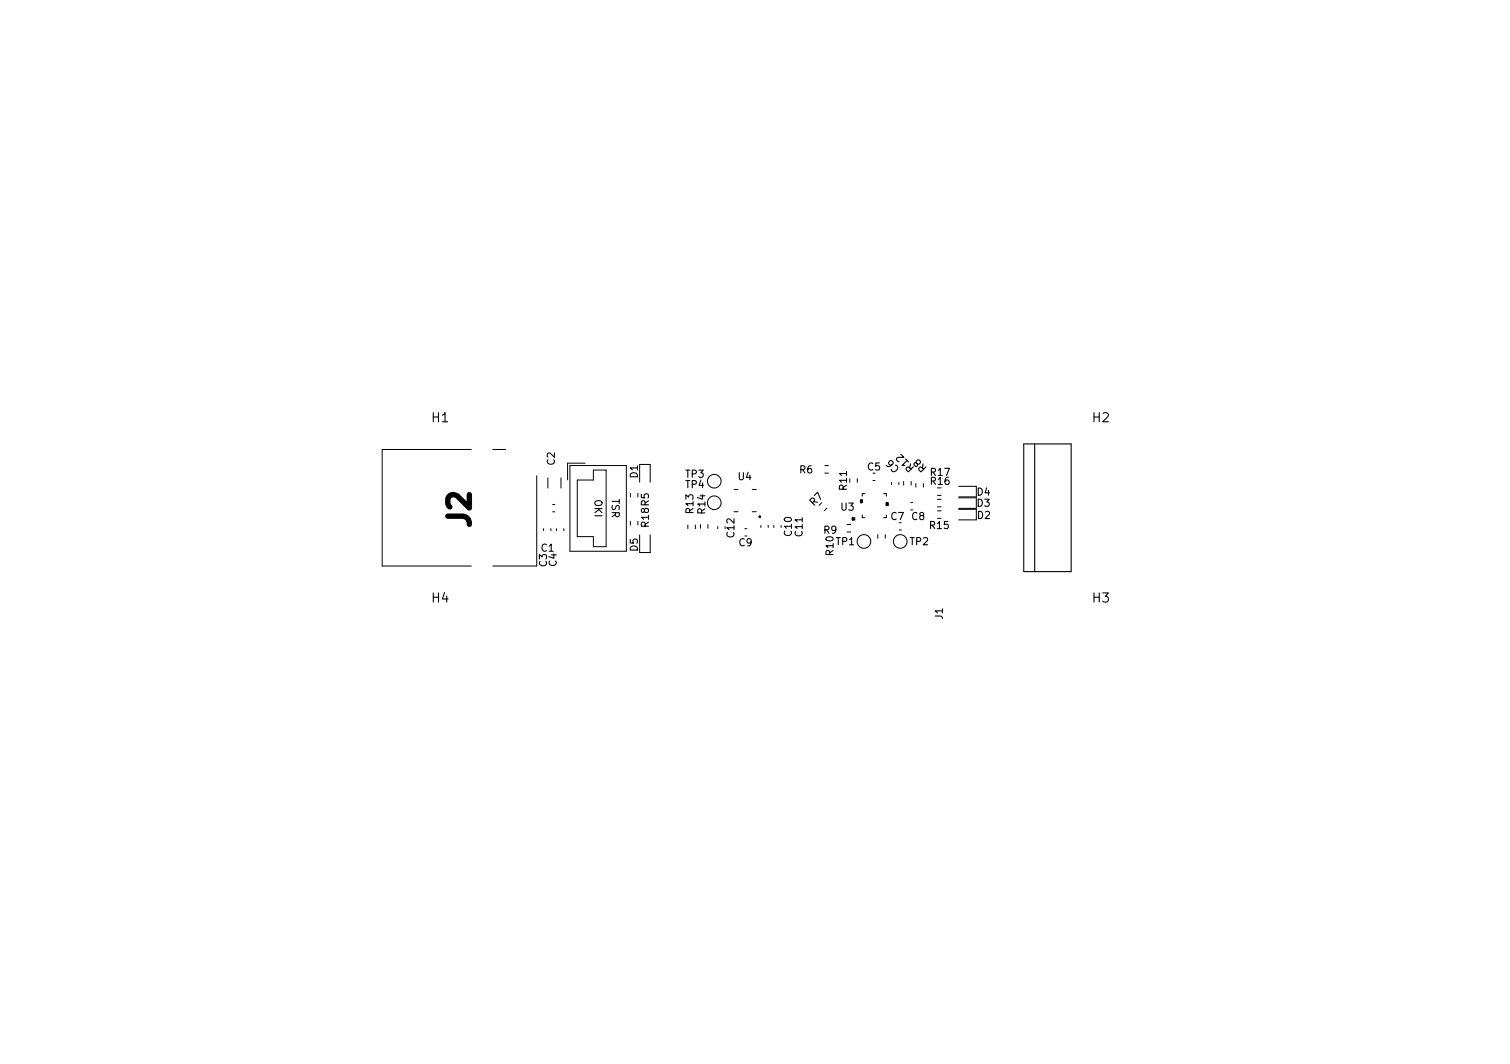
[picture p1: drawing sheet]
<svg xmlns="http://www.w3.org/2000/svg" width="210mm" height="148mm" viewBox="0 0 210 148" stroke-linecap="round" stroke-linejoin="round" font-family="sans-serif">
<defs><g id="words">
<text font-size="4.2" x="65.5" y="73.2" transform="rotate(-90 65.5 73.2)">J2</text>
<g font-size="1.8">
<text x="60.2" y="58.8">H1</text>
<text x="152.2" y="58.8">H2</text>
<text x="60.2" y="83.9">H4</text>
<text x="152.2" y="83.9">H3</text>
</g>
<g font-size="1.4">
<text x="77.3" y="64.8" transform="rotate(-90 77.3 64.8)">C2</text>
<text x="111.4" y="65.9">R6</text>
<text x="120.8" y="65.5">C5</text>
<text x="125.3" y="65.2" transform="rotate(-135 125.3 65.2)">C6</text>
<text x="127.3" y="65" transform="rotate(-135 127.3 65)">R12</text>
<text x="129.1" y="65.1" transform="rotate(-135 129.1 65.1)">R8</text>
<text x="82.8" y="69.6" transform="rotate(90 82.8 69.6)">OKI</text>
<text x="85.2" y="69.4" transform="rotate(90 85.2 69.4)">TSR</text>
<text x="88.8" y="66.6" transform="rotate(-90 88.8 66.6)">D1</text>
<text x="95.5" y="66.5">TP3</text>
<text x="95.5" y="68">TP4</text>
<text x="96.5" y="71.4" transform="rotate(-90 96.5 71.4)">R13</text>
<text x="98.2" y="71.5" transform="rotate(-90 98.2 71.5)">R14</text>
<text x="102.8" y="66.9">U4</text>
<text x="113.4" y="70.5" transform="rotate(-45 113.4 70.5)">R7</text>
<text x="117.1" y="71.1">U3</text>
<text x="117.9" y="68.2" transform="rotate(-90 117.9 68.2)">R11</text>
<text x="129.6" y="66.3">R17</text>
<text x="129.6" y="67.5">R16</text>
<text x="136.1" y="69">D4</text>
<text x="136.1" y="70.6">D3</text>
<text x="75.4" y="76.8">C1</text>
<text x="88.8" y="76.8" transform="rotate(-90 88.8 76.8)">D5</text>
<text x="90.4" y="73.3" transform="rotate(-90 90.4 73.3)">R18 R5</text>
<text x="102.2" y="74.8" transform="rotate(-90 102.2 74.8)">C12</text>
<text x="102.9" y="76.1">C9</text>
<text x="110.2" y="74.6" transform="rotate(-90 110.2 74.6)">C10</text>
<text x="111.8" y="74.6" transform="rotate(-90 111.8 74.6)">C11</text>
<text x="114.7" y="74.3">R9</text>
<text x="116.1" y="77.3" transform="rotate(-90 116.1 77.3)">R10</text>
<text x="116.4" y="75.9">TP1</text>
<text x="119.7" y="72.5" transform="rotate(-90 119.7 72.5)">*</text>
<text x="124.1" y="72.4">C7</text>
<text x="126.7" y="75.9">TP2</text>
<text x="127" y="72.4">C8</text>
<text x="129.5" y="73.7">R15</text>
<text x="136.1" y="72.3">D2</text>
<text x="76.1" y="78.9" transform="rotate(-90 76.1 78.9)">C3</text>
<text x="77.5" y="78.9" transform="rotate(-90 77.5 78.9)">C4</text>
<text x="131.3" y="86.2" transform="rotate(-90 131.3 86.2)">J1</text>
</g>
</g></defs>
<g fill="none" stroke="#000" stroke-width=".14">
<path d="M65.6 62.6h-12.4v16.2h12.4M68.6 62.6h1.8M74.7 66.3v12.5h-6.1M75.7 73.6v.3M76.3 66.5v1.5M76.7 73.6v.3M77 71.3h.2M77 70.3h.2M77.5 73.6v.3M78.1 66.5v1.5M78.5 73.6v.3M79.4 64.8h7.8v12h-7.8z"/>
<path d="M81.5 64.5h-2.5v2.3M82.6 76.1v-1.4h-2.2v-7.9h2.2v-1.3h1.8v10.6h-1.8M87.8 68.7v.5M87.8 72.6v.5M88.8 68.7v.5M88.8 72.6v.5M89.1 67.1v-2.4h1.4v2.4M89.1 74.5v2.4h1.4v-2.4M95.8 73.1v.5M96.8 73.1v.5M97.5 73.1v.5M98.6 73.1v.5"/>
<path d="M99.9 73.3v.3M102.2 71.3h.6M102.2 68.2h.6M103.7 73.6h.3M104.7 71.3h.6M104.7 68.2h.6M105.9 73.2v.3M107 73.2v.3M107.7 73.2v.3M114.8 65.9h.6M114.8 64.8h.6M115.1 70.8l-.3 .3"/>
<path d="M117.9 74.1h.6M117.9 73h.6M119.4 66.7v.5M119.8 69.6h.3v.4h-.3zM120.1 71.7v.4h.3M120.4 68.7h-.3v.4M121.6 66.9h.2M122.2 74.4v.6M123 68.7h.4v.4M123.3 74.4v.6M123.4 70h.3v.4h-.3zM123.4 71.7v.4h-.4"/>
<path d="M124.1 67.2v.3M125.2 67.2v.3M125.2 73.8h.3M125.8 67v.6M126.8 70h.3M126.9 67v.6M127.5 67.3v.5M128.6 67.3v.5M130.5 69h.5M130.5 70.6h.5M130.5 69.5h.5M130.5 71.1h.5"/>
<path d="M133.5 72.4h2.4M133.5 70.9h2.4M133.5 67.7h2.4M133.5 69.2h2.4M133.5 69.3h2.4M133.5 70.8h2.4"/>
<circle cx="99.5" cy="67" r=".95"/>
<circle cx="99.5" cy="70" r=".95"/>
<circle cx="120.3" cy="75.4" r=".95"/>
<circle cx="125.3" cy="75.4" r=".95"/>
</g>
<path d="M119.8 69.6h.3v.4h-.3zM123.4 70h.3v.4h-.3z" fill="#000" stroke="#000" stroke-width=".14"/>
<circle cx="105.8" cy="72" r=".1" fill="none" stroke="#000" stroke-width=".2"/>
<path d="M142.5 61.8h6.7v17.8h-6.7zM144.1 61.8v17.8" fill="none" stroke="#000" stroke-width=".15"/>
<use href="#words"/>
</svg>
